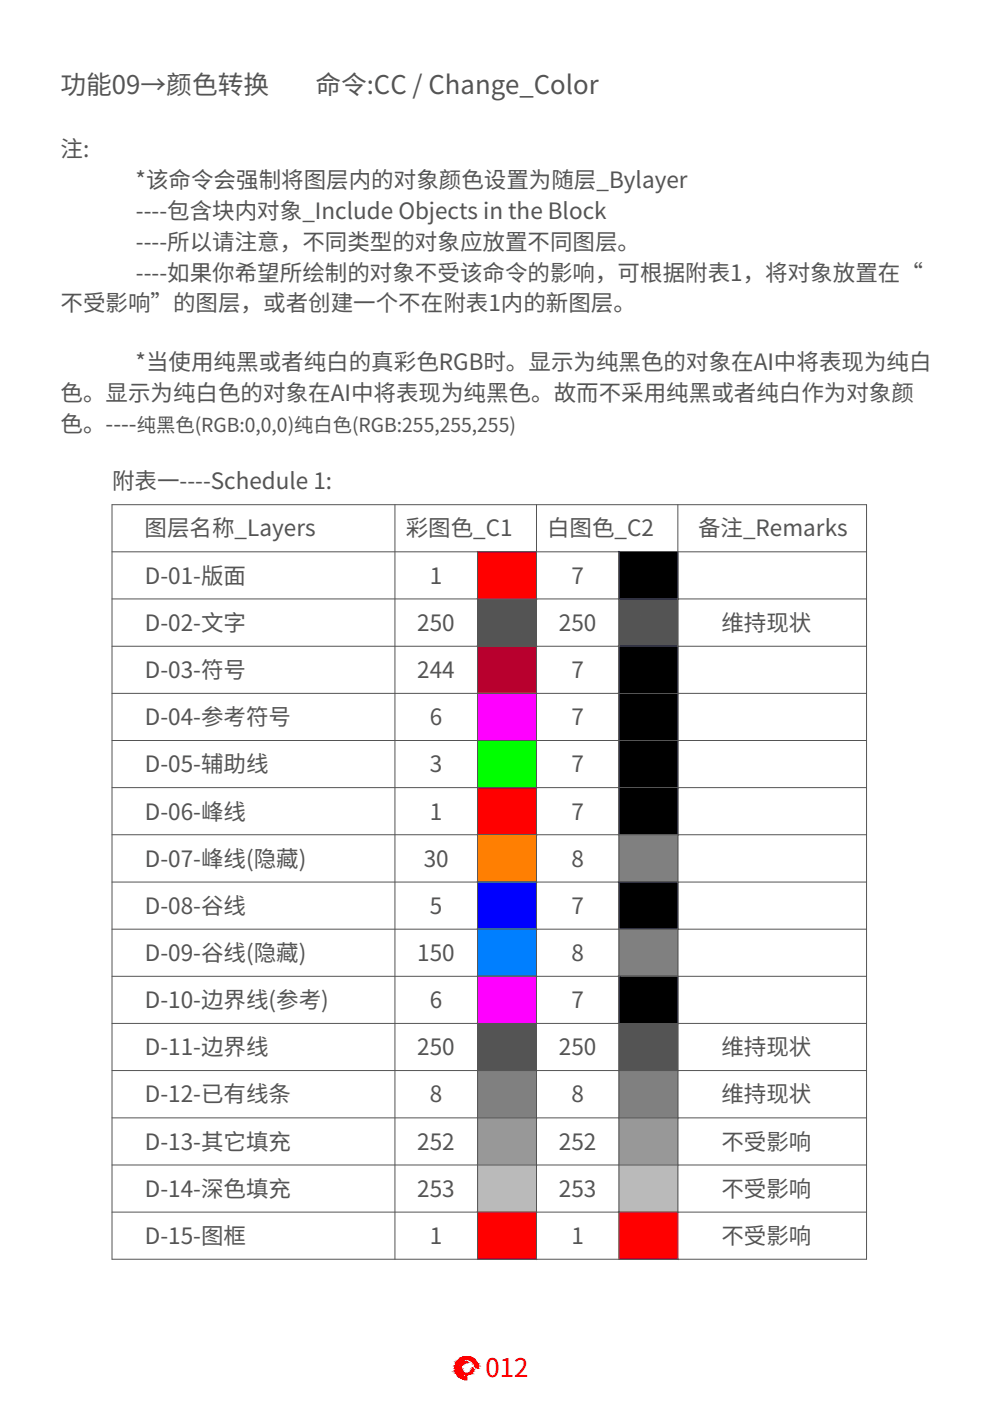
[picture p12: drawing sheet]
<svg xmlns="http://www.w3.org/2000/svg" width="210mm" height="297mm" viewBox="0 0 210 297" stroke-linecap="round" stroke-linejoin="round" font-family="sans-serif">
<defs><g id="words">
<g font-size="5.5" fill="#545454">
<text x="12.8" y="20">功能09→颜色转换</text>
<text x="66.9" y="20">命令:CC / Change_Color</text>
</g>
<text font-size="5.5" fill="#f00" x="103" y="292">012</text>
<g font-size="4.8" fill="#545454">
<text x="12.8" y="33.3">注:</text>
<text x="28.7" y="39.9">*该命令会强制将图层内的对象颜色设置为随层_Bylayer</text>
<text x="28.8" y="46.4">----包含块内对象_Include Objects in the Block</text>
<text x="28.8" y="52.9">----所以请注意，不同类型的对象应放置不同图层。</text>
<text x="28.8" y="59.5">----如果你希望所绘制的对象不受该命令的影响，可根据附表1，将对象放置在“</text>
<text x="12.8" y="66">不受影响”的图层，或者创建一个不在附表1内的新图层。</text>
<text x="28.7" y="78.5">*当使用纯黑或者纯白的真彩色RGB时。显示为纯黑色的对象在AI中将表现为纯白</text>
<text x="12.8" y="85">色。显示为纯白色的对象在AI中将表现为纯黑色。故而不采用纯黑或者纯白作为对象颜</text>
<text x="12.8" y="91.6">色。----</text>
<text x="23.7" y="103.7">附表一----Schedule 1:</text>
<text x="30.6" y="113.7">图层名称_Layers</text>
<text x="86" y="113.7">彩图色_C1</text>
<text x="116" y="113.7">白图色_C2</text>
<text x="148" y="113.7">备注_Remarks</text>
<text x="30.7" y="123.8">D-01-版面</text>
<text x="91.1" y="123.8">1</text>
<text x="121.2" y="123.8">7</text>
<text x="30.7" y="133.8">D-02-文字</text>
<text x="88.5" y="133.8">250</text>
<text x="118.5" y="133.8">250</text>
<text x="153" y="133.8">维持现状</text>
<text x="30.7" y="143.7">D-03-符号</text>
<text x="88.5" y="143.8">244</text>
<text x="121.2" y="143.7">7</text>
<text x="30.7" y="153.7">D-04-参考符号</text>
<text x="91.1" y="153.7">6</text>
<text x="121.2" y="153.7">7</text>
<text x="30.7" y="163.7">D-05-辅助线</text>
<text x="91.1" y="163.7">3</text>
<text x="121.2" y="163.7">7</text>
<text x="30.7" y="173.8">D-06-峰线</text>
<text x="91.1" y="173.8">1</text>
<text x="121.2" y="173.8">7</text>
<text x="30.7" y="183.8">D-07-峰线(隐藏)</text>
<text x="89.8" y="183.8">30</text>
<text x="121.2" y="183.8">8</text>
<text x="30.7" y="193.7">D-08-谷线</text>
<text x="91.1" y="193.7">5</text>
<text x="121.2" y="193.7">7</text>
<text x="30.7" y="203.7">D-09-谷线(隐藏)</text>
<text x="88.5" y="203.7">150</text>
<text x="121.2" y="203.7">8</text>
<text x="30.7" y="213.7">D-10-边界线(参考)</text>
<text x="91.1" y="213.7">6</text>
<text x="121.2" y="213.7">7</text>
<text x="30.7" y="223.8">D-11-边界线</text>
<text x="88.5" y="223.8">250</text>
<text x="118.5" y="223.8">250</text>
<text x="153" y="223.8">维持现状</text>
<text x="30.7" y="233.8">D-12-已有线条</text>
<text x="91.1" y="233.8">8</text>
<text x="121.2" y="233.8">8</text>
<text x="153" y="233.8">维持现状</text>
<text x="30.7" y="243.7">D-13-其它填充</text>
<text x="88.5" y="243.7">252</text>
<text x="118.5" y="243.7">252</text>
<text x="153" y="243.7">不受影响</text>
<text x="30.7" y="253.7">D-14-深色填充</text>
<text x="88.5" y="253.7">253</text>
<text x="118.5" y="253.7">253</text>
<text x="153" y="253.7">不受影响</text>
<text x="30.7" y="263.7">D-15-图框</text>
<text x="91.1" y="263.7">1</text>
<text x="121.2" y="263.7">1</text>
<text x="153" y="263.7">不受影响</text>
</g>
<text font-size="4.1" fill="#545454" x="29" y="91.6">纯黑色(RGB:0,0,0)纯白色(RGB:255,255,255)</text>
</g></defs>
<!-- layer: 0 -->
<g fill="#545454" stroke="#545454" stroke-width=".21">
<path d="M101.3 127l12.4 10v-10zM101.3 127l12.4 10h-12.4z"/>
<path d="M101.3 217l12.4 10v-10zM101.3 217l12.4 10h-12.4z"/>
<path d="M131.2 127l12.5 10v-10zM131.2 127l12.5 10h-12.5z"/>
<path d="M131.2 217l12.5 10v-10zM131.2 217l12.5 10h-12.5z"/>
</g>
<path d="M101.3 137l12.4 10v-10zM101.3 137l12.4 10h-12.4z" fill="#b8002e" stroke="#b8002e" stroke-width=".21"/>
<g fill="#f0f" stroke="#f0f" stroke-width=".21">
<path d="M101.3 147l12.4 10v-10zM101.3 147l12.4 10h-12.4z"/>
<path d="M101.3 207l12.4 10v-10zM101.3 207l12.4 10h-12.4z"/>
</g>
<g fill="#f00" stroke="#f00" stroke-width=".21">
<path d="M101.3 167l12.4 10v-10zM101.3 167l12.4 10h-12.4z"/>
<path d="M101.3 257l12.4 10v-10zM101.3 257l12.4 10h-12.4z"/>
<path d="M101.3 117l12.4 10v-10zM101.3 117l12.4 10h-12.4z"/>
<path d="M131.2 257l12.5 10v-10zM131.2 257l12.5 10h-12.5z"/>
</g>
<path d="M101.3 177l12.4 10v-10zM101.3 177l12.4 10h-12.4z" fill="#ff7f00" stroke="#ff7f00" stroke-width=".21"/>
<path d="M101.3 187l12.4 10v-10zM101.3 187l12.4 10h-12.4z" fill="#00f" stroke="#00f" stroke-width=".21"/>
<path d="M101.3 197l12.4 10v-10zM101.3 197l12.4 10h-12.4z" fill="#007fff" stroke="#007fff" stroke-width=".21"/>
<path d="M101.3 157l12.4 10v-10zM101.3 157l12.4 10h-12.4z" fill="#0f0" stroke="#0f0" stroke-width=".21"/>
<g fill="#808080" stroke="#808080" stroke-width=".21">
<path d="M101.3 227l12.4 10v-10zM101.3 227l12.4 10h-12.4z"/>
<path d="M131.2 177l12.5 10v-10zM131.2 177l12.5 10h-12.5z"/>
<path d="M131.2 197l12.5 10v-10zM131.2 197l12.5 10h-12.5z"/>
<path d="M131.2 227l12.5 10v-10zM131.2 227l12.5 10h-12.5z"/>
</g>
<g fill="#989898" stroke="#989898" stroke-width=".21">
<path d="M101.3 237l12.4 10v-10zM101.3 237l12.4 10h-12.4z"/>
<path d="M131.2 237l12.5 10v-10zM131.2 237l12.5 10h-12.5z"/>
</g>
<g fill="#bababa" stroke="#bababa" stroke-width=".21">
<path d="M101.3 247l12.4 10v-10zM101.3 247l12.4 10h-12.4z"/>
<path d="M131.2 247l12.5 10v-10zM131.2 247l12.5 10h-12.5z"/>
</g>
<g fill="#000" stroke="#000" stroke-width=".21">
<path d="M131.2 117l12.5 10v-10zM131.2 117l12.5 10h-12.5z"/>
<path d="M131.2 137l12.5 10v-10zM131.2 137l12.5 10h-12.5z"/>
<path d="M131.2 147l12.5 10v-10zM131.2 147l12.5 10h-12.5z"/>
<path d="M131.2 157l12.5 10v-10zM131.2 157l12.5 10h-12.5z"/>
<path d="M131.2 167l12.5 10v-10zM131.2 167l12.5 10h-12.5z"/>
<path d="M131.2 187l12.5 10v-10zM131.2 187l12.5 10h-12.5z"/>
<path d="M131.2 207l12.5 10v-10zM131.2 207l12.5 10h-12.5z"/>
</g>
<g fill="none" stroke="#545454" stroke-width=".21">
<path d="M23.7 117h160M23.7 107h160v160h-160zM83.7 107v160M101.3 117v150M113.7 107v160M131.2 117v150M143.7 107v160M23.7 137h160M23.7 127h160M23.7 147h160M23.7 157h160M23.7 167h160"/>
<path d="M23.7 177h160M23.7 187h160M23.7 197h160M23.7 207h160M23.7 217h160M23.7 227h160M23.7 237h160M23.7 247h160M23.7 257h160"/>
</g>
<g fill="#f00" stroke="#f00" stroke-width=".21">
<path d="M98.5 287.6h.9z"/>
<path d="M98.7 288.7l.3-.1z"/>
<path d="M98.4 291.4h1.1z"/>
<path d="M98 292.3h1v.2z"/>
<path d="M98.5 287.6l1.4 .2zM98 287.8l.5-.2 1.4 .2z"/>
<path d="M98 287.8l2.3 .2-.4-.2zM97.6 288l.4-.2 2.3 .2z"/>
<path d="M97.6 288l3 .2-.3-.2zM97.6 288l3 .2h-3.3z"/>
<path d="M99.1 288.2h1.5zM99.1 288.2h1.5z"/>
<path d="M97.3 288.2h1.8zM97.3 288.2h1.4z"/>
<path d="M99.1 288.2l1.6 .1zM99.1 288.2l1.6 .1z"/>
<path d="M99.4 288.3h1.3zM99.4 288.3h1.3z"/>
<path d="M97.3 288.2h1.4zM97.3 288.2l1.1 .1h-1.2z"/>
<path d="M97.2 288.3h1.2zM97.2 288.3h1.2z"/>
<path d="M99.5 288.3l1.3 .1zM99.5 288.3l1.3 .1z"/>
<path d="M97.2 288.3l.9 .1 .3-.1zM97.2 288.3l.9 .1h-1z"/>
<path d="M99.7 288.4l1.2 .2-.1-.2zM99.7 288.4l1.2 .2h-.9z"/>
<path d="M97.1 288.4l.7 .3 .3-.3zM97.1 288.4l.7 .3h-.9z"/>
<path d="M98.7 288.7h.3zM98.7 288.7h.3z"/>
<path d="M100 288.6l1 .1-.1-.1zM100 288.6l1 .1h-.8z"/>
<path d="M96.9 288.7h.9zM96.9 288.7h.8z"/>
<path d="M98.7 288.7h.3zM98.4 288.7h.6z"/>
<path d="M100.2 288.7l.9 .1zM100.2 288.7l.9 .1z"/>
<path d="M98.4 288.7l.6 .2v-.2zM98.2 288.9l.2-.2 .6 .2z"/>
<path d="M98.2 288.9h.7zM98.2 288.9h.8z"/>
<path d="M98.2 288.9h.7zM98.1 288.9h.6z"/>
<path d="M96.9 288.7l.6 .2 .2-.2zM96.9 288.7l.6 .2h-.7z"/>
<path d="M98.1 288.9h.6zM98.1 288.9l.4 .1z"/>
<path d="M98.1 289h.4zM98 289h.3zM98 289h.3zM98 289h.3z"/>
<path d="M100.3 288.8l.9 .3-.1-.3zM100.3 288.8l.9 .3h-.7z"/>
<path d="M100.5 289.1h.8zM100.5 289.1h.8z"/>
<path d="M96.8 288.9l.6 .2 .1-.2zM96.8 288.9l.6 .2h-.7z"/>
<path d="M96.7 289.1h.7zM96.7 289.1l.7 .1z"/>
<path d="M98 289l.1 .2 .2-.2zM98 289l.1 .2h-.3z"/>
<path d="M97.8 289.2h.3zM97.8 289.2h.3z"/>
<path d="M97.8 289.2h.3zM97.8 289.2l.2 .1h-.3z"/>
<path d="M100.5 289.1l.8 .3v-.3zM100.5 289.1l.8 .3h-.6z"/>
<path d="M96.6 289.2l.6 .3 .2-.3zM96.6 289.2l.6 .3h-.6z"/>
<path d="M97.7 289.3l.2 .2 .1-.2zM97.7 289.3l.2 .2h-.3z"/>
<path d="M97.6 289.5h.3zM97.6 289.5h.3z"/>
<path d="M100.7 289.4l.7 .2-.1-.2zM100.7 289.4l.7 .2h-.6z"/>
<path d="M96.6 289.5l.6 .1zM96.6 289.5l.6 .1z"/>
<path d="M100.8 289.6l.6 .1v-.1zM100.8 289.6l.6 .1h-.6z"/>
<path d="M97.6 289.5l.2 .3 .1-.3zM97.6 289.5l.2 .3h-.2z"/>
<path d="M97.6 289.8h.2zM97.6 289.8h.2z"/>
<path d="M96.5 289.6l.7 .2v-.2zM96.5 289.6l.7 .2h-.7z"/>
<path d="M97.5 289.8l.2 .2 .1-.2zM97.5 289.8l.2 .2h-.2z"/>
<path d="M100.8 289.7l.6 .4v-.4zM100.8 289.7l.6 .4h-.6z"/>
<path d="M97.5 290l.3 .1zM97.5 290l.3 .1z"/>
<path d="M96.5 289.8l.6 .3 .1-.3zM96.5 289.8l.6 .3h-.6z"/>
<path d="M96.5 290.1l.6 .1v-.1zM96.5 290.1l.6 .1h-.6z"/>
<path d="M97.5 290.1l.3 .1v-.1zM97.5 290.1l.3 .1h-.3z"/>
<path d="M100.2 290.1l.2 .2v-.2zM100.2 290.1l.2 .2h-.2z"/>
<path d="M100.2 290.3l.2 .1zM100.2 290.3l.2 .1z"/>
<path d="M97.5 290.2l.3 .2v-.2zM97.5 290.2l.3 .2h-.3z"/>
<path d="M97.5 290.4h.3zM97.5 290.4h.3z"/>
<path d="M100.1 290.4l.2 .1 .1-.1zM100.1 290.4l.2 .1h-.2z"/>
<path d="M96.5 290.2l.7 .3-.1-.3zM96.5 290.2l.7 .3h-.7z"/>
<path d="M96.5 290.5l.7 .1zM96.5 290.5l.7 .1z"/>
<path d="M100.1 290.5h.2zM100.1 290.5l.2 .1z"/>
<path d="M97.6 290.4l.3 .2-.1-.2zM97.6 290.4l.3 .2h-.3z"/>
<path d="M97.6 290.6h.3zM97.6 290.6h.3z"/>
<path d="M100 290.6h.3zM100 290.6l.2 .1z"/>
<path d="M97.7 290.6l.3 .2zM97.7 290.6l.3 .2h-.3z"/>
<path d="M96.5 290.6l.8 .3-.1-.3zM96.5 290.6l.8 .3h-.7z"/>
<path d="M100 290.7l.2 .2v-.2zM100 290.7l.2 .2h-.3z"/>
<path d="M97.7 290.8l.4 .1zM97.7 290.8l.4 .1z"/>
<path d="M99.9 290.9h.3zM99.9 290.9h.3z"/>
<path d="M97.8 290.9l.4 .1zM97.8 290.9l.4 .1z"/>
<path d="M96.6 290.9l.8 .1-.1-.1zM96.6 290.9l.8 .1h-.7z"/>
<path d="M99.8 290.9l.2 .1 .2-.1zM99.7 291l.1-.1 .2 .1z"/>
<path d="M99.7 291h.3zM99.7 291l.3 .1z"/>
<path d="M97.9 291l.4 .1zM97.9 291l.4 .1z"/>
<path d="M98 291.1h.4zM98 291.1h.4z"/>
<path d="M96.7 291l.8 .2-.1-.2zM96.7 291l.8 .2h-.8z"/>
<path d="M99.6 291.1h.4zM99.5 291.2h.4z"/>
<path d="M98 291.1l.6 .1zM98 291.1l.6 .1z"/>
<path d="M99.5 291.2h.4zM99.3 291.2h.5z"/>
<path d="M98.1 291.2h.7zM98.1 291.2h.7z"/>
<path d="M99.3 291.2h.5zM99.1 291.2h.7z"/>
<path d="M98.2 291.2h.8zM98.2 291.2h.8z"/>
<path d="M99.1 291.2h.7zM99.1 291.2h.7z"/>
<path d="M98.2 291.2h.9zM98.2 291.2h.9z"/>
<path d="M98.2 291.2l1.3 .2 .3-.2zM98.2 291.2l1.3 .2h-1.1z"/>
<path d="M96.7 291.2l1 .2-.2-.2zM96.7 291.2l1 .2h-.8z"/>
<path d="M96.9 291.4l.8 .1zM96.9 291.4l.8 .1z"/>
<path d="M98.4 291.4l.8 .1zM98.7 291.5h.5z"/>
<path d="M96.9 291.5l1.1 .1-.3-.1zM96.9 291.5l1.1 .1h-1z"/>
<path d="M97 291.6l1.3 .2-.3-.2zM97 291.6l1.3 .2h-1.1z"/>
<path d="M97.2 291.8h1.2zM97.2 291.8h1.2z"/>
<path d="M97.2 291.8l1.4 .1zM97.2 291.8l1.4 .1z"/>
<path d="M97.3 291.9h1.7zM97.3 291.9h1.7z"/>
<path d="M97.3 291.9l1.7 .2v-.2zM97.3 291.9l1.7 .2h-1.4z"/>
<path d="M97.6 292.1l1.4 .2v-.2zM97.6 292.1l1.4 .2h-1z"/>
<path d="M98 292.3l1 .2zM98.5 292.5l.5 .1z"/>
</g>
<use href="#words"/>
</svg>
